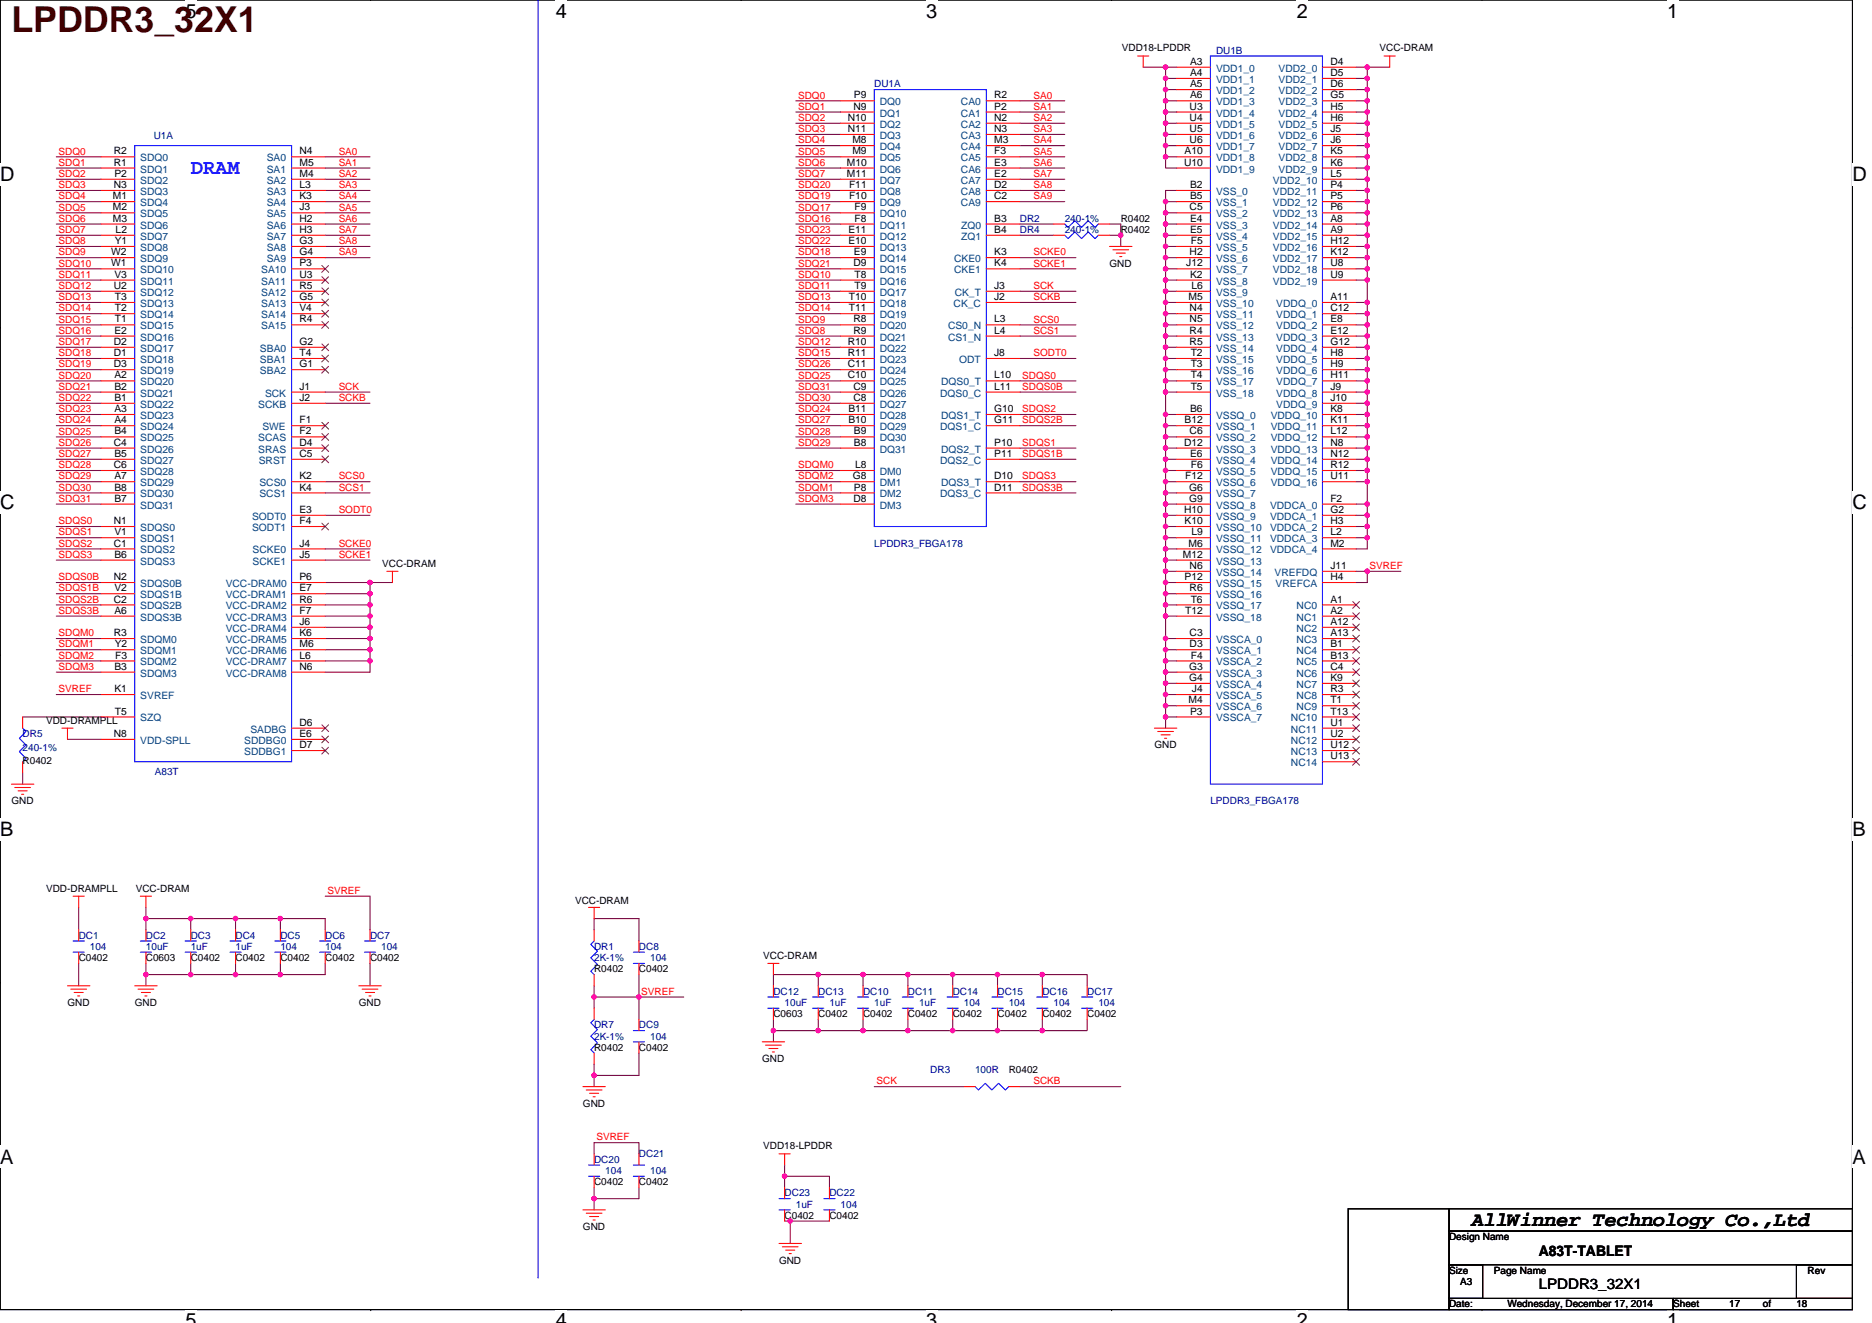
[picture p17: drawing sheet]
<svg xmlns="http://www.w3.org/2000/svg" width="297mm" height="210mm" viewBox="0 0 297 210" stroke-linecap="round" stroke-linejoin="round" font-family="sans-serif">
<defs><g id="words">
<text font-size="5.7" fill="#400000" x="1.8" y="5.1">LPDDR3_32X1</text>
<text font-size="3.4" fill="#00f" x="30.3" y="27.7">DRAM</text>
<g font-size="3.2">
<text x="29.4" y="2.8">5</text>
<text x="88.2" y="2.8">4</text>
<text x="147" y="2.8">3</text>
<text x="205.8" y="2.8">2</text>
<text x="264.5" y="2.8">1</text>
<text x="0" y="28.8">D</text>
<text x="293.9" y="28.8">D</text>
<text x="0" y="80.8">C</text>
<text x="293.9" y="80.8">C</text>
<text x="0" y="132.7">B</text>
<text x="293.9" y="132.7">B</text>
<text x="0" y="184.7">A</text>
<text x="293.9" y="184.7">A</text>
<text x="233.5" y="194.6">AllWinner Technology Co.,Ltd</text>
<text x="29.4" y="210.7">5</text>
<text x="88.2" y="210.7">4</text>
<text x="147" y="210.7">3</text>
<text x="205.8" y="210.7">2</text>
<text x="264.5" y="210.7">1</text>
</g>
<g font-size="2.3">
<text x="244.2" y="199.3">A83T-TABLET</text>
<text x="244.2" y="204.6">LPDDR3_32X1</text>
</g>
<g font-size="1.6">
<text x="178" y="8.2">VDD18-LPDDR</text>
<text x="188.8" y="10.3">A3</text>
<text x="211.1" y="10.3">D4</text>
<text x="218.9" y="8.2">VCC-DRAM</text>
<text x="135.4" y="17.4">N9</text>
<text x="135.5" y="15.6">P9</text>
<text x="157.8" y="15.6">R2</text>
<text x="157.8" y="17.4">P2</text>
<text x="188.8" y="17.4">U3</text>
<text x="188.8" y="12.1">A4</text>
<text x="188.8" y="13.8">A5</text>
<text x="188.8" y="15.6">A6</text>
<text x="211.1" y="12.1">D5</text>
<text x="211.1" y="13.8">D6</text>
<text x="211.1" y="15.6">G5</text>
<text x="211.1" y="17.4">H5</text>
<text x="134.5" y="19.2">N10</text>
<text x="134.5" y="21">N11</text>
<text x="135.3" y="22.7">M8</text>
<text x="157.8" y="19.2">N2</text>
<text x="157.8" y="21">N3</text>
<text x="157.8" y="22.7">M3</text>
<text x="188.8" y="19.2">U4</text>
<text x="188.8" y="21">U5</text>
<text x="188.8" y="22.7">U6</text>
<text x="211.1" y="19.2">H6</text>
<text x="211.1" y="21">J5</text>
<text x="211.1" y="22.7">J6</text>
<text x="18.1" y="24.5">R2</text>
<text x="18.1" y="26.3">R1</text>
<text x="18.1" y="29.8">N3</text>
<text x="18.2" y="28.1">P2</text>
<text x="47.5" y="24.5">N4</text>
<text x="47.5" y="26.3">M5</text>
<text x="47.5" y="28.1">M4</text>
<text x="47.5" y="29.8">L3</text>
<text x="134.4" y="26.3">M10</text>
<text x="134.4" y="28.1">M11</text>
<text x="134.7" y="29.8">F11</text>
<text x="135.3" y="24.5">M9</text>
<text x="157.8" y="24.5">F3</text>
<text x="157.8" y="26.3">E3</text>
<text x="157.8" y="28.1">E2</text>
<text x="157.8" y="29.8">D2</text>
<text x="187.9" y="26.3">U10</text>
<text x="188" y="24.5">A10</text>
<text x="188.8" y="29.8">B2</text>
<text x="211.1" y="28.1">L5</text>
<text x="211.1" y="29.8">P4</text>
<text x="211.1" y="24.5">K5</text>
<text x="211.1" y="26.3">K6</text>
<text x="17.9" y="31.6">M1</text>
<text x="17.9" y="33.4">M2</text>
<text x="17.9" y="35.2">M3</text>
<text x="47.5" y="31.6">K3</text>
<text x="47.5" y="33.4">J3</text>
<text x="47.5" y="35.2">H2</text>
<text x="134.7" y="31.6">F10</text>
<text x="135.6" y="33.4">F9</text>
<text x="135.6" y="35.2">F8</text>
<text x="157.8" y="35.2">B3</text>
<text x="157.8" y="31.6">C2</text>
<text x="177.8" y="35.2">R0402</text>
<text x="188.8" y="33.4">C5</text>
<text x="188.8" y="31.6">B5</text>
<text x="188.8" y="35.2">E4</text>
<text x="211.1" y="31.6">P5</text>
<text x="211.1" y="33.4">P6</text>
<text x="211.1" y="35.2">A8</text>
<text x="17.6" y="40.5">W2</text>
<text x="18.2" y="38.7">Y1</text>
<text x="18.3" y="37">L2</text>
<text x="47.5" y="37">H3</text>
<text x="47.5" y="38.7">G3</text>
<text x="47.5" y="40.5">G4</text>
<text x="134.6" y="37">E11</text>
<text x="134.6" y="38.7">E10</text>
<text x="135.5" y="40.5">E9</text>
<text x="157.8" y="40.5">K3</text>
<text x="157.8" y="37">B4</text>
<text x="177.8" y="37">R0402</text>
<text x="188.8" y="40.5">H2</text>
<text x="188.8" y="37">E5</text>
<text x="189" y="38.7">F5</text>
<text x="211.1" y="37">A9</text>
<text x="211.1" y="38.7">H12</text>
<text x="211.1" y="40.5">K12</text>
<text x="17.6" y="42.3">W1</text>
<text x="18.1" y="45.8">U2</text>
<text x="18.2" y="44.1">V3</text>
<text x="18.2" y="47.6">T3</text>
<text x="47.5" y="42.3">P3</text>
<text x="47.5" y="44.1">U3</text>
<text x="47.5" y="45.8">R5</text>
<text x="47.5" y="47.6">G5</text>
<text x="134.7" y="47.6">T10</text>
<text x="135.4" y="42.3">D9</text>
<text x="135.6" y="44.1">T8</text>
<text x="135.6" y="45.8">T9</text>
<text x="157.8" y="42.3">K4</text>
<text x="157.8" y="45.8">J3</text>
<text x="157.8" y="47.6">J2</text>
<text x="176.1" y="42.3">GND</text>
<text x="188.2" y="42.3">J12</text>
<text x="188.6" y="47.6">M5</text>
<text x="188.8" y="44.1">K2</text>
<text x="189" y="45.8">L6</text>
<text x="211.1" y="42.3">U8</text>
<text x="211.1" y="44.1">U9</text>
<text x="211.1" y="47.6">A11</text>
<text x="18.2" y="53">E2</text>
<text x="18.2" y="49.4">T2</text>
<text x="18.2" y="51.2">T1</text>
<text x="47.5" y="49.4">V4</text>
<text x="47.5" y="51.2">R4</text>
<text x="134.7" y="49.4">T11</text>
<text x="135.4" y="51.2">R8</text>
<text x="135.4" y="53">R9</text>
<text x="157.8" y="51.2">L3</text>
<text x="157.8" y="53">L4</text>
<text x="188.8" y="49.4">N4</text>
<text x="188.8" y="51.2">N5</text>
<text x="188.8" y="53">R4</text>
<text x="211.1" y="49.4">C12</text>
<text x="211.1" y="51.2">E8</text>
<text x="211.1" y="53">E12</text>
<text x="18.1" y="54.7">D2</text>
<text x="18.1" y="56.5">D1</text>
<text x="18.1" y="58.3">D3</text>
<text x="47.5" y="54.7">G2</text>
<text x="47.5" y="56.5">T4</text>
<text x="47.5" y="58.3">G1</text>
<text x="134.5" y="54.7">R10</text>
<text x="134.5" y="56.5">R11</text>
<text x="134.5" y="58.3">C11</text>
<text x="157.8" y="56.5">J8</text>
<text x="188.8" y="54.7">R5</text>
<text x="188.9" y="56.5">T2</text>
<text x="188.9" y="58.3">T3</text>
<text x="211.1" y="54.7">G12</text>
<text x="211.1" y="56.5">H8</text>
<text x="211.1" y="58.3">H9</text>
<text x="18.2" y="60.1">A2</text>
<text x="18.2" y="61.8">B2</text>
<text x="18.2" y="63.6">B1</text>
<text x="18.2" y="65.4">A3</text>
<text x="47.5" y="61.8">J1</text>
<text x="47.5" y="63.6">J2</text>
<text x="134.5" y="60.1">C10</text>
<text x="134.6" y="65.4">B11</text>
<text x="135.4" y="61.8">C9</text>
<text x="135.4" y="63.6">C8</text>
<text x="157.8" y="60.1">L10</text>
<text x="157.8" y="65.4">G10</text>
<text x="157.8" y="61.8">L11</text>
<text x="188.8" y="65.4">B6</text>
<text x="188.9" y="60.1">T4</text>
<text x="188.9" y="61.8">T5</text>
<text x="211.1" y="60.1">H11</text>
<text x="211.1" y="61.8">J9</text>
<text x="211.1" y="63.6">J10</text>
<text x="211.1" y="65.4">K8</text>
<text x="18.1" y="70.7">C4</text>
<text x="18.2" y="67.2">A4</text>
<text x="18.2" y="69">B4</text>
<text x="47.5" y="67.2">F1</text>
<text x="47.5" y="69">F2</text>
<text x="47.5" y="70.7">D4</text>
<text x="134.6" y="67.2">B10</text>
<text x="135.5" y="69">B9</text>
<text x="135.5" y="70.7">B8</text>
<text x="157.8" y="70.7">P10</text>
<text x="157.8" y="67.2">G11</text>
<text x="187.9" y="70.7">D12</text>
<text x="188" y="67.2">B12</text>
<text x="188.8" y="69">C6</text>
<text x="211.1" y="67.2">K11</text>
<text x="211.1" y="69">L12</text>
<text x="211.1" y="70.7">N8</text>
<text x="18.1" y="74.3">C6</text>
<text x="18.2" y="72.5">B5</text>
<text x="18.2" y="76.1">A7</text>
<text x="18.2" y="77.9">B8</text>
<text x="47.5" y="76.1">K2</text>
<text x="47.5" y="77.9">K4</text>
<text x="47.5" y="72.5">C5</text>
<text x="135.3" y="76.1">G8</text>
<text x="135.5" y="77.9">P8</text>
<text x="135.7" y="74.3">L8</text>
<text x="157.8" y="76.1">D10</text>
<text x="157.8" y="72.5">P11</text>
<text x="157.8" y="77.9">D11</text>
<text x="188.1" y="76.1">F12</text>
<text x="188.7" y="77.9">G6</text>
<text x="188.8" y="72.5">E6</text>
<text x="189" y="74.3">F6</text>
<text x="211.1" y="72.5">N12</text>
<text x="211.1" y="74.3">R12</text>
<text x="211.1" y="76.1">U11</text>
<text x="18.1" y="83.2">N1</text>
<text x="18.2" y="79.6">B7</text>
<text x="47.5" y="81.4">E3</text>
<text x="47.5" y="83.2">F4</text>
<text x="135.4" y="79.6">D8</text>
<text x="187.9" y="81.4">H10</text>
<text x="188" y="83.2">K10</text>
<text x="188.7" y="79.6">G9</text>
<text x="211.1" y="79.6">F2</text>
<text x="211.1" y="81.4">G2</text>
<text x="211.1" y="83.2">H3</text>
<text x="18.1" y="86.7">C1</text>
<text x="18.2" y="85">V1</text>
<text x="18.2" y="88.5">B6</text>
<text x="47.5" y="86.7">J4</text>
<text x="47.5" y="88.5">J5</text>
<text x="60.7" y="90">VCC-DRAM</text>
<text x="187.7" y="88.5">M12</text>
<text x="188.6" y="86.7">M6</text>
<text x="189" y="85">L9</text>
<text x="211.1" y="85">L2</text>
<text x="211.1" y="86.7">M2</text>
<text x="18.1" y="92.1">N2</text>
<text x="18.1" y="95.6">C2</text>
<text x="18.2" y="93.9">V2</text>
<text x="47.5" y="92.1">P6</text>
<text x="47.5" y="93.9">E7</text>
<text x="47.5" y="95.6">R6</text>
<text x="188" y="92.1">P12</text>
<text x="188.8" y="90.3">N6</text>
<text x="188.8" y="93.9">R6</text>
<text x="188.9" y="95.6">T6</text>
<text x="211.1" y="95.6">A1</text>
<text x="211.1" y="90.3">J11</text>
<text x="211.1" y="92.1">H4</text>
<text x="18.1" y="101">R3</text>
<text x="18.2" y="97.4">A6</text>
<text x="47.5" y="97.4">F7</text>
<text x="47.5" y="99.2">J6</text>
<text x="47.5" y="101">K6</text>
<text x="188" y="97.4">T12</text>
<text x="188.8" y="101">C3</text>
<text x="211.1" y="97.4">A2</text>
<text x="211.1" y="99.2">A12</text>
<text x="211.1" y="101">A13</text>
<text x="18.2" y="106.3">B3</text>
<text x="18.2" y="102.7">Y2</text>
<text x="18.3" y="104.5">F3</text>
<text x="47.5" y="102.7">M6</text>
<text x="47.5" y="104.5">L6</text>
<text x="47.5" y="106.3">N6</text>
<text x="188.7" y="106.3">G3</text>
<text x="188.8" y="102.7">D3</text>
<text x="189" y="104.5">F4</text>
<text x="211.1" y="102.7">B1</text>
<text x="211.1" y="104.5">B13</text>
<text x="211.1" y="106.3">C4</text>
<text x="18.2" y="109.9">K1</text>
<text x="18.2" y="113.4">T5</text>
<text x="188.6" y="111.6">M4</text>
<text x="188.7" y="108.1">G4</text>
<text x="188.8" y="113.4">P3</text>
<text x="189.1" y="109.9">J4</text>
<text x="211.1" y="108.1">K9</text>
<text x="211.1" y="109.9">R3</text>
<text x="211.1" y="111.6">T1</text>
<text x="211.1" y="113.4">T13</text>
<text x="7.3" y="114.9">VDD-DRAMPLL</text>
<text x="18.1" y="117">N8</text>
<text x="47.5" y="115.2">D6</text>
<text x="47.5" y="117">E6</text>
<text x="47.5" y="118.7">D7</text>
<text x="183.2" y="118.8">GND</text>
<text x="211.1" y="115.2">U1</text>
<text x="211.1" y="117">U2</text>
<text x="211.1" y="118.7">U12</text>
<text x="3.6" y="121.3">R0402</text>
<text x="211.1" y="120.5">U13</text>
<text x="1.8" y="127.7">GND</text>
<text x="7.3" y="141.5">VDD-DRAMPLL</text>
<text x="21.5" y="141.5">VCC-DRAM</text>
<text x="91.2" y="143.5">VCC-DRAM</text>
<text x="12.5" y="152.5">C0402</text>
<text x="23.2" y="152.5">C0603</text>
<text x="30.3" y="152.5">C0402</text>
<text x="37.4" y="152.5">C0402</text>
<text x="44.5" y="152.5">C0402</text>
<text x="51.6" y="152.5">C0402</text>
<text x="58.7" y="152.5">C0402</text>
<text x="94.3" y="154.3">R0402</text>
<text x="101.4" y="154.3">C0402</text>
<text x="121.1" y="152.2">VCC-DRAM</text>
<text x="10.7" y="159.7">GND</text>
<text x="21.4" y="159.7">GND</text>
<text x="56.9" y="159.7">GND</text>
<text x="122.7" y="161.4">C0603</text>
<text x="129.8" y="161.4">C0402</text>
<text x="136.9" y="161.4">C0402</text>
<text x="144.1" y="161.4">C0402</text>
<text x="151.2" y="161.4">C0402</text>
<text x="158.3" y="161.4">C0402</text>
<text x="165.4" y="161.4">C0402</text>
<text x="172.5" y="161.4">C0402</text>
<text x="94.3" y="166.8">R0402</text>
<text x="101.4" y="166.8">C0402</text>
<text x="120.9" y="168.6">GND</text>
<text x="160.1" y="170.3">R0402</text>
<text x="92.5" y="175.7">GND</text>
<text x="121.1" y="182.4">VDD18-LPDDR</text>
<text x="94.3" y="188.1">C0402</text>
<text x="101.4" y="188.1">C0402</text>
<text x="92.5" y="195.2">GND</text>
<text x="124.5" y="193.4">C0402</text>
<text x="131.6" y="193.4">C0402</text>
<text x="229.9" y="196.8">Design Name</text>
<text x="123.6" y="200.6">GND</text>
<text x="229.9" y="202.2">Size</text>
<text x="231.7" y="203.9">A3</text>
<text x="237" y="202.2">Page Name</text>
<text x="286.8" y="202.2">Rev</text>
<text x="229.9" y="207.5">Date:</text>
<text x="239.2" y="207.5">Wednesday, December 17, 2014</text>
<text x="265.5" y="207.5">Sheet</text>
<text x="274.4" y="207.5">17</text>
<text x="279.7" y="207.5">of</text>
<text x="285" y="207.5">18</text>
</g>
<g font-size="1.6" fill="#000080">
<text x="193" y="8.5">DU1B</text>
<text x="138.7" y="13.9">DU1A</text>
<text x="24.4" y="22">U1A</text>
<text x="161.8" y="35.2">DR2</text>
<text x="168.9" y="35.2">240-1%</text>
<text x="161.8" y="37">DR4</text>
<text x="168.9" y="37">240-1%</text>
<text x="138.7" y="86.8">LPDDR3_FBGA178</text>
<text x="3.6" y="117">DR5</text>
<text x="3.6" y="119.1">240-1%</text>
<text x="24.6" y="123">A83T</text>
<text x="192.1" y="127.7">LPDDR3_FBGA178</text>
<text x="12.5" y="149">DC1</text>
<text x="23.2" y="149">DC2</text>
<text x="30.3" y="149">DC3</text>
<text x="37.4" y="149">DC4</text>
<text x="44.5" y="149">DC5</text>
<text x="51.6" y="149">DC6</text>
<text x="58.7" y="149">DC7</text>
<text x="14.3" y="150.8">104</text>
<text x="23.2" y="150.8">10uF</text>
<text x="30.3" y="150.8">1uF</text>
<text x="37.4" y="150.8">1uF</text>
<text x="44.5" y="150.8">104</text>
<text x="51.6" y="150.8">104</text>
<text x="60.5" y="150.8">104</text>
<text x="94.3" y="150.8">DR1</text>
<text x="94.3" y="152.5">2K-1%</text>
<text x="101.4" y="150.8">DC8</text>
<text x="103.2" y="152.5">104</text>
<text x="122.7" y="157.9">DC12</text>
<text x="124.5" y="159.7">10uF</text>
<text x="129.8" y="157.9">DC13</text>
<text x="131.6" y="159.7">1uF</text>
<text x="136.9" y="157.9">DC10</text>
<text x="138.7" y="159.7">1uF</text>
<text x="144.1" y="157.9">DC11</text>
<text x="145.8" y="159.7">1uF</text>
<text x="151.2" y="157.9">DC14</text>
<text x="152.9" y="159.7">104</text>
<text x="158.3" y="157.9">DC15</text>
<text x="160.1" y="159.7">104</text>
<text x="165.4" y="157.9">DC16</text>
<text x="167.2" y="159.7">104</text>
<text x="172.5" y="157.9">DC17</text>
<text x="174.3" y="159.7">104</text>
<text x="94.3" y="163.2">DR7</text>
<text x="94.3" y="165">2K-1%</text>
<text x="101.4" y="163.2">DC9</text>
<text x="103.2" y="165">104</text>
<text x="147.6" y="170.3">DR3</text>
<text x="154.7" y="170.3">100R</text>
<text x="94.3" y="184.6">DC20</text>
<text x="101.4" y="183.7">DC21</text>
<text x="96.1" y="186.3">104</text>
<text x="103.2" y="186.3">104</text>
<text x="124.5" y="189.9">DC23</text>
<text x="126.3" y="191.7">1uF</text>
<text x="131.6" y="189.9">DC22</text>
<text x="133.4" y="191.7">104</text>
</g>
<g font-size="1.6" fill="#004080">
<text x="193" y="11.4">VDD1_0</text>
<text x="202.9" y="11.4">VDD2_0</text>
<text x="139.6" y="16.7">DQ0</text>
<text x="152.5" y="16.7">CA0</text>
<text x="193" y="13.2">VDD1_1</text>
<text x="193" y="14.9">VDD1_2</text>
<text x="193" y="16.7">VDD1_3</text>
<text x="202.9" y="13.2">VDD2_1</text>
<text x="202.9" y="14.9">VDD2_2</text>
<text x="202.9" y="16.7">VDD2_3</text>
<text x="139.6" y="18.5">DQ1</text>
<text x="139.6" y="20.3">DQ2</text>
<text x="139.6" y="22.1">DQ3</text>
<text x="139.6" y="23.8">DQ4</text>
<text x="152.5" y="18.5">CA1</text>
<text x="152.5" y="20.3">CA2</text>
<text x="152.5" y="22.1">CA3</text>
<text x="152.5" y="23.8">CA4</text>
<text x="193" y="18.5">VDD1_4</text>
<text x="193" y="20.3">VDD1_5</text>
<text x="193" y="22.1">VDD1_6</text>
<text x="193" y="23.8">VDD1_7</text>
<text x="202.9" y="18.5">VDD2_4</text>
<text x="202.9" y="20.3">VDD2_5</text>
<text x="202.9" y="22.1">VDD2_6</text>
<text x="202.9" y="23.8">VDD2_7</text>
<text x="22.3" y="25.6">SDQ0</text>
<text x="22.3" y="27.4">SDQ1</text>
<text x="22.3" y="29.2">SDQ2</text>
<text x="42.3" y="25.6">SA0</text>
<text x="42.3" y="27.4">SA1</text>
<text x="42.3" y="29.2">SA2</text>
<text x="139.6" y="25.6">DQ5</text>
<text x="139.6" y="27.4">DQ6</text>
<text x="139.6" y="29.2">DQ7</text>
<text x="152.5" y="25.6">CA5</text>
<text x="152.5" y="27.4">CA6</text>
<text x="152.5" y="29.2">CA7</text>
<text x="193" y="25.6">VDD1_8</text>
<text x="193" y="27.4">VDD1_9</text>
<text x="202" y="29.2">VDD2_10</text>
<text x="202.9" y="25.6">VDD2_8</text>
<text x="202.9" y="27.4">VDD2_9</text>
<text x="22.3" y="30.9">SDQ3</text>
<text x="22.3" y="32.7">SDQ4</text>
<text x="22.3" y="34.5">SDQ5</text>
<text x="42.3" y="30.9">SA3</text>
<text x="42.3" y="32.7">SA4</text>
<text x="42.3" y="34.5">SA5</text>
<text x="139.6" y="30.9">DQ8</text>
<text x="139.6" y="32.7">DQ9</text>
<text x="139.6" y="34.5">DQ10</text>
<text x="152.5" y="30.9">CA8</text>
<text x="152.5" y="32.7">CA9</text>
<text x="193" y="30.9">VSS_0</text>
<text x="193" y="32.7">VSS_1</text>
<text x="193" y="34.5">VSS_2</text>
<text x="202" y="30.9">VDD2_11</text>
<text x="202" y="32.7">VDD2_12</text>
<text x="202" y="34.5">VDD2_13</text>
<text x="22.3" y="36.3">SDQ6</text>
<text x="22.3" y="38.1">SDQ7</text>
<text x="22.3" y="39.8">SDQ8</text>
<text x="22.3" y="41.6">SDQ9</text>
<text x="42.3" y="36.3">SA6</text>
<text x="42.3" y="38.1">SA7</text>
<text x="42.3" y="39.8">SA8</text>
<text x="42.3" y="41.6">SA9</text>
<text x="139.6" y="36.3">DQ11</text>
<text x="139.6" y="38.1">DQ12</text>
<text x="139.6" y="39.8">DQ13</text>
<text x="139.6" y="41.6">DQ14</text>
<text x="151.4" y="41.6">CKE0</text>
<text x="152.5" y="36.3">ZQ0</text>
<text x="152.5" y="38.1">ZQ1</text>
<text x="193" y="36.3">VSS_3</text>
<text x="193" y="38.1">VSS_4</text>
<text x="193" y="39.8">VSS_5</text>
<text x="193" y="41.6">VSS_6</text>
<text x="202" y="36.3">VDD2_14</text>
<text x="202" y="38.1">VDD2_15</text>
<text x="202" y="39.8">VDD2_16</text>
<text x="202" y="41.6">VDD2_17</text>
<text x="22.3" y="43.4">SDQ10</text>
<text x="22.3" y="45.2">SDQ11</text>
<text x="22.3" y="46.9">SDQ12</text>
<text x="41.4" y="43.4">SA10</text>
<text x="41.4" y="45.2">SA11</text>
<text x="41.4" y="46.9">SA12</text>
<text x="139.6" y="43.4">DQ15</text>
<text x="139.6" y="45.2">DQ16</text>
<text x="139.6" y="46.9">DQ17</text>
<text x="151.4" y="43.4">CKE1</text>
<text x="151.5" y="46.9">CK_T</text>
<text x="193" y="43.4">VSS_7</text>
<text x="193" y="45.2">VSS_8</text>
<text x="193" y="46.9">VSS_9</text>
<text x="202" y="43.4">VDD2_18</text>
<text x="202" y="45.2">VDD2_19</text>
<text x="22.3" y="48.7">SDQ13</text>
<text x="22.3" y="50.5">SDQ14</text>
<text x="22.3" y="52.3">SDQ15</text>
<text x="41.4" y="48.7">SA13</text>
<text x="41.4" y="50.5">SA14</text>
<text x="41.4" y="52.3">SA15</text>
<text x="139.6" y="48.7">DQ18</text>
<text x="139.6" y="50.5">DQ19</text>
<text x="139.6" y="52.3">DQ20</text>
<text x="150.4" y="52.3">CS0_N</text>
<text x="151.3" y="48.7">CK_C</text>
<text x="193" y="48.7">VSS_10</text>
<text x="193" y="50.5">VSS_11</text>
<text x="193" y="52.3">VSS_12</text>
<text x="202.5" y="48.7">VDDQ_0</text>
<text x="202.5" y="50.5">VDDQ_1</text>
<text x="202.5" y="52.3">VDDQ_2</text>
<text x="22.3" y="54.1">SDQ16</text>
<text x="22.3" y="55.8">SDQ17</text>
<text x="22.3" y="57.6">SDQ18</text>
<text x="22.3" y="59.4">SDQ19</text>
<text x="41.3" y="55.8">SBA0</text>
<text x="41.3" y="57.6">SBA1</text>
<text x="41.3" y="59.4">SBA2</text>
<text x="139.6" y="54.1">DQ21</text>
<text x="139.6" y="55.8">DQ22</text>
<text x="139.6" y="57.6">DQ23</text>
<text x="139.6" y="59.4">DQ24</text>
<text x="150.4" y="54.1">CS1_N</text>
<text x="152.2" y="57.6">ODT</text>
<text x="193" y="54.1">VSS_13</text>
<text x="193" y="55.8">VSS_14</text>
<text x="193" y="57.6">VSS_15</text>
<text x="193" y="59.4">VSS_16</text>
<text x="202.5" y="54.1">VDDQ_3</text>
<text x="202.5" y="55.8">VDDQ_4</text>
<text x="202.5" y="57.6">VDDQ_5</text>
<text x="202.5" y="59.4">VDDQ_6</text>
<text x="22.3" y="61.2">SDQ20</text>
<text x="22.3" y="62.9">SDQ21</text>
<text x="22.3" y="64.7">SDQ22</text>
<text x="41" y="64.7">SCKB</text>
<text x="42.1" y="62.9">SCK</text>
<text x="139.6" y="61.2">DQ25</text>
<text x="139.6" y="62.9">DQ26</text>
<text x="139.6" y="64.7">DQ27</text>
<text x="149.2" y="62.9">DQS0_C</text>
<text x="149.3" y="61.2">DQS0_T</text>
<text x="193" y="61.2">VSS_17</text>
<text x="193" y="62.9">VSS_18</text>
<text x="202.5" y="61.2">VDDQ_7</text>
<text x="202.5" y="62.9">VDDQ_8</text>
<text x="202.5" y="64.7">VDDQ_9</text>
<text x="22.3" y="66.5">SDQ23</text>
<text x="22.3" y="68.3">SDQ24</text>
<text x="22.3" y="70.1">SDQ25</text>
<text x="22.3" y="71.8">SDQ26</text>
<text x="41" y="70.1">SCAS</text>
<text x="41" y="71.8">SRAS</text>
<text x="41.6" y="68.3">SWE</text>
<text x="139.6" y="66.5">DQ28</text>
<text x="139.6" y="68.3">DQ29</text>
<text x="139.6" y="70.1">DQ30</text>
<text x="139.6" y="71.8">DQ31</text>
<text x="149.2" y="68.3">DQS1_C</text>
<text x="149.3" y="66.5">DQS1_T</text>
<text x="149.3" y="71.8">DQS2_T</text>
<text x="193" y="66.5">VSSQ_0</text>
<text x="193" y="68.3">VSSQ_1</text>
<text x="193" y="70.1">VSSQ_2</text>
<text x="193" y="71.8">VSSQ_3</text>
<text x="201.6" y="66.5">VDDQ_10</text>
<text x="201.6" y="68.3">VDDQ_11</text>
<text x="201.6" y="70.1">VDDQ_12</text>
<text x="201.6" y="71.8">VDDQ_13</text>
<text x="22.3" y="73.6">SDQ27</text>
<text x="22.3" y="75.4">SDQ28</text>
<text x="22.3" y="77.2">SDQ29</text>
<text x="41.1" y="73.6">SRST</text>
<text x="41.2" y="77.2">SCS0</text>
<text x="139.6" y="75.4">DM0</text>
<text x="139.6" y="77.2">DM1</text>
<text x="149.2" y="73.6">DQS2_C</text>
<text x="149.3" y="77.2">DQS3_T</text>
<text x="193" y="73.6">VSSQ_4</text>
<text x="193" y="75.4">VSSQ_5</text>
<text x="193" y="77.2">VSSQ_6</text>
<text x="201.6" y="73.6">VDDQ_14</text>
<text x="201.6" y="75.4">VDDQ_15</text>
<text x="201.6" y="77.2">VDDQ_16</text>
<text x="22.3" y="79">SDQ30</text>
<text x="22.3" y="80.7">SDQ31</text>
<text x="40" y="82.5">SODT0</text>
<text x="41.2" y="79">SCS1</text>
<text x="139.6" y="79">DM2</text>
<text x="139.6" y="80.7">DM3</text>
<text x="149.2" y="79">DQS3_C</text>
<text x="193" y="79">VSSQ_7</text>
<text x="193" y="80.7">VSSQ_8</text>
<text x="193" y="82.5">VSSQ_9</text>
<text x="201.5" y="80.7">VDDCA_0</text>
<text x="201.5" y="82.5">VDDCA_1</text>
<text x="22.3" y="84.3">SDQS0</text>
<text x="22.3" y="86.1">SDQS1</text>
<text x="22.3" y="87.8">SDQS2</text>
<text x="22.3" y="89.6">SDQS3</text>
<text x="40" y="84.3">SODT1</text>
<text x="40.1" y="87.8">SCKE0</text>
<text x="40.1" y="89.6">SCKE1</text>
<text x="193" y="84.3">VSSQ_10</text>
<text x="193" y="86.1">VSSQ_11</text>
<text x="193" y="87.8">VSSQ_12</text>
<text x="193" y="89.6">VSSQ_13</text>
<text x="201.5" y="84.3">VDDCA_2</text>
<text x="201.5" y="86.1">VDDCA_3</text>
<text x="201.5" y="87.8">VDDCA_4</text>
<text x="22.3" y="93.2">SDQS0B</text>
<text x="22.3" y="95">SDQS1B</text>
<text x="35.8" y="93.2">VCC-DRAM0</text>
<text x="35.8" y="95">VCC-DRAM1</text>
<text x="193" y="91.4">VSSQ_14</text>
<text x="193" y="93.2">VSSQ_15</text>
<text x="193" y="95">VSSQ_16</text>
<text x="202.2" y="91.4">VREFDQ</text>
<text x="202.4" y="93.2">VREFCA</text>
<text x="22.3" y="96.7">SDQS2B</text>
<text x="22.3" y="98.5">SDQS3B</text>
<text x="35.8" y="96.7">VCC-DRAM2</text>
<text x="35.8" y="98.5">VCC-DRAM3</text>
<text x="35.8" y="100.3">VCC-DRAM4</text>
<text x="193" y="96.7">VSSQ_17</text>
<text x="193" y="98.5">VSSQ_18</text>
<text x="205.7" y="96.7">NC0</text>
<text x="205.7" y="98.5">NC1</text>
<text x="205.7" y="100.3">NC2</text>
<text x="22.3" y="102.1">SDQM0</text>
<text x="22.3" y="103.8">SDQM1</text>
<text x="22.3" y="105.6">SDQM2</text>
<text x="22.3" y="107.4">SDQM3</text>
<text x="35.8" y="102.1">VCC-DRAM5</text>
<text x="35.8" y="103.8">VCC-DRAM6</text>
<text x="35.8" y="105.6">VCC-DRAM7</text>
<text x="35.8" y="107.4">VCC-DRAM8</text>
<text x="193" y="102.1">VSSCA_0</text>
<text x="193" y="103.8">VSSCA_1</text>
<text x="193" y="105.6">VSSCA_2</text>
<text x="193" y="107.4">VSSCA_3</text>
<text x="205.7" y="102.1">NC3</text>
<text x="205.7" y="103.8">NC4</text>
<text x="205.7" y="105.6">NC5</text>
<text x="205.7" y="107.4">NC6</text>
<text x="22.3" y="111">SVREF</text>
<text x="193" y="109.2">VSSCA_4</text>
<text x="193" y="111">VSSCA_5</text>
<text x="193" y="112.7">VSSCA_6</text>
<text x="205.7" y="109.2">NC7</text>
<text x="205.7" y="111">NC8</text>
<text x="205.7" y="112.7">NC9</text>
<text x="22.3" y="114.5">SZQ</text>
<text x="22.3" y="118.1">VDD-SPLL</text>
<text x="38.8" y="118.1">SDDBG0</text>
<text x="38.8" y="119.8">SDDBG1</text>
<text x="39.7" y="116.3">SADBG</text>
<text x="193" y="114.5">VSSCA_7</text>
<text x="204.8" y="114.5">NC10</text>
<text x="204.8" y="116.3">NC11</text>
<text x="204.8" y="118.1">NC12</text>
<text x="204.8" y="119.8">NC13</text>
<text x="204.8" y="121.6">NC14</text>
</g>
<g font-size="1.6" fill="#f00">
<text x="126.6" y="17.4">SDQ1</text>
<text x="126.6" y="15.6">SDQ0</text>
<text x="164" y="15.6">SA0</text>
<text x="164" y="17.4">SA1</text>
<text x="126.6" y="22.8">SDQ4</text>
<text x="126.6" y="21">SDQ3</text>
<text x="126.6" y="19.2">SDQ2</text>
<text x="164" y="22.8">SA4</text>
<text x="164" y="21">SA3</text>
<text x="164" y="19.2">SA2</text>
<text x="9.3" y="26.3">SDQ1</text>
<text x="9.3" y="24.5">SDQ0</text>
<text x="9.3" y="29.9">SDQ3</text>
<text x="9.3" y="28.1">SDQ2</text>
<text x="53.7" y="24.5">SA0</text>
<text x="53.7" y="29.9">SA3</text>
<text x="53.7" y="28.1">SA2</text>
<text x="53.7" y="26.3">SA1</text>
<text x="126.6" y="28.1">SDQ7</text>
<text x="126.6" y="26.3">SDQ6</text>
<text x="126.6" y="24.5">SDQ5</text>
<text x="126.6" y="29.9">SDQ20</text>
<text x="164" y="28.1">SA7</text>
<text x="164" y="26.3">SA6</text>
<text x="164" y="24.5">SA5</text>
<text x="164" y="29.9">SA8</text>
<text x="9.3" y="31.6">SDQ4</text>
<text x="9.3" y="35.2">SDQ6</text>
<text x="9.3" y="33.4">SDQ5</text>
<text x="53.7" y="31.6">SA4</text>
<text x="53.7" y="35.2">SA6</text>
<text x="53.7" y="33.4">SA5</text>
<text x="126.6" y="33.4">SDQ17</text>
<text x="126.6" y="35.2">SDQ16</text>
<text x="126.6" y="31.6">SDQ19</text>
<text x="164" y="31.6">SA9</text>
<text x="9.3" y="37">SDQ7</text>
<text x="9.3" y="40.5">SDQ9</text>
<text x="9.3" y="38.8">SDQ8</text>
<text x="53.7" y="37">SA7</text>
<text x="53.7" y="40.5">SA9</text>
<text x="53.7" y="38.8">SA8</text>
<text x="126.6" y="37">SDQ23</text>
<text x="126.6" y="38.8">SDQ22</text>
<text x="126.6" y="40.5">SDQ18</text>
<text x="164" y="40.5">SCKE0</text>
<text x="9.3" y="42.3">SDQ10</text>
<text x="9.3" y="47.6">SDQ13</text>
<text x="9.3" y="45.9">SDQ12</text>
<text x="9.3" y="44.1">SDQ11</text>
<text x="126.6" y="42.3">SDQ21</text>
<text x="126.6" y="44.1">SDQ10</text>
<text x="126.6" y="45.9">SDQ11</text>
<text x="126.6" y="47.6">SDQ13</text>
<text x="164" y="42.3">SCKE1</text>
<text x="164" y="45.9">SCK</text>
<text x="164" y="47.6">SCKB</text>
<text x="9.3" y="49.4">SDQ14</text>
<text x="9.3" y="53">SDQ16</text>
<text x="9.3" y="51.2">SDQ15</text>
<text x="126.6" y="49.4">SDQ14</text>
<text x="126.6" y="51.2">SDQ9</text>
<text x="126.6" y="53">SDQ8</text>
<text x="164" y="53">SCS1</text>
<text x="164" y="51.2">SCS0</text>
<text x="9.3" y="54.8">SDQ17</text>
<text x="9.3" y="58.3">SDQ19</text>
<text x="9.3" y="56.5">SDQ18</text>
<text x="126.6" y="58.3">SDQ26</text>
<text x="126.6" y="54.8">SDQ12</text>
<text x="126.6" y="56.5">SDQ15</text>
<text x="164" y="56.5">SODT0</text>
<text x="9.3" y="60.1">SDQ20</text>
<text x="9.3" y="65.4">SDQ23</text>
<text x="9.3" y="63.6">SDQ22</text>
<text x="9.3" y="61.9">SDQ21</text>
<text x="53.7" y="63.6">SCKB</text>
<text x="53.7" y="61.9">SCK</text>
<text x="126.6" y="60.1">SDQ25</text>
<text x="126.6" y="65.4">SDQ24</text>
<text x="126.6" y="63.6">SDQ30</text>
<text x="126.6" y="61.9">SDQ31</text>
<text x="162.2" y="61.9">SDQS0B</text>
<text x="162.2" y="60.1">SDQS0</text>
<text x="162.2" y="65.4">SDQS2</text>
<text x="9.3" y="70.8">SDQ26</text>
<text x="9.3" y="69">SDQ25</text>
<text x="9.3" y="67.2">SDQ24</text>
<text x="126.6" y="70.8">SDQ29</text>
<text x="126.6" y="69">SDQ28</text>
<text x="126.6" y="67.2">SDQ27</text>
<text x="162.2" y="70.8">SDQS1</text>
<text x="162.2" y="67.2">SDQS2B</text>
<text x="9.3" y="77.9">SDQ30</text>
<text x="9.3" y="76.1">SDQ29</text>
<text x="9.3" y="74.3">SDQ28</text>
<text x="9.3" y="72.5">SDQ27</text>
<text x="53.7" y="77.9">SCS1</text>
<text x="53.7" y="76.1">SCS0</text>
<text x="126.6" y="74.3">SDQM0</text>
<text x="126.6" y="76.1">SDQM2</text>
<text x="126.6" y="77.9">SDQM1</text>
<text x="162.2" y="76.1">SDQS3</text>
<text x="162.2" y="77.9">SDQS3B</text>
<text x="162.2" y="72.5">SDQS1B</text>
<text x="9.3" y="79.7">SDQ31</text>
<text x="9.3" y="83.2">SDQS0</text>
<text x="53.7" y="81.4">SODT0</text>
<text x="126.6" y="79.7">SDQM3</text>
<text x="9.3" y="88.5">SDQS3</text>
<text x="9.3" y="86.8">SDQS2</text>
<text x="9.3" y="85">SDQS1</text>
<text x="53.7" y="86.8">SCKE0</text>
<text x="53.7" y="88.5">SCKE1</text>
<text x="9.3" y="95.7">SDQS2B</text>
<text x="9.3" y="93.9">SDQS1B</text>
<text x="9.3" y="92.1">SDQS0B</text>
<text x="217.3" y="90.3">SVREF</text>
<text x="9.3" y="97.4">SDQS3B</text>
<text x="9.3" y="101">SDQM0</text>
<text x="9.3" y="106.3">SDQM3</text>
<text x="9.3" y="104.5">SDQM2</text>
<text x="9.3" y="102.8">SDQM1</text>
<text x="9.3" y="109.9">SVREF</text>
<text x="52" y="141.9">SVREF</text>
<text x="101.7" y="157.9">SVREF</text>
<text x="139.1" y="172.1">SCK</text>
<text x="164" y="172.1">SCKB</text>
<text x="94.6" y="181">SVREF</text>
</g>
</g></defs>
<path d="M0 0h293.9v207.9h-293.9z" fill="none" stroke="#000" stroke-width=".17"/>
<g fill="#fff">
<path d="M29.4 0h1.8v3.5h-1.8z"/>
<path d="M29.4 207.9h1.8v2h-1.8z"/>
</g>
<path d="M58.8 0h.1M58.8 207.9h.1" fill="none" stroke="#000" stroke-width=".17"/>
<g fill="#fff">
<path d="M88.2 0h1.8v3.5h-1.8z"/>
<path d="M88.2 207.9h1.8v2h-1.8z"/>
</g>
<path d="M117.6 0h.1M117.6 207.9h.1" fill="none" stroke="#000" stroke-width=".17"/>
<g fill="#fff">
<path d="M147 0h1.7v3.5h-1.7z"/>
<path d="M147 207.9h1.7v2h-1.7z"/>
</g>
<path d="M176.4 0h.1M176.4 207.9h.1" fill="none" stroke="#000" stroke-width=".17"/>
<g fill="#fff">
<path d="M205.8 0h1.7v3.5h-1.7z"/>
<path d="M205.8 207.9h1.7v2h-1.7z"/>
</g>
<path d="M235.2 0h.1M235.2 207.9h.1" fill="none" stroke="#000" stroke-width=".17"/>
<g fill="#fff">
<path d="M264.5 0h1.8v3.5h-1.8z"/>
<path d="M264.5 207.9h1.8v2h-1.8z"/>
<path d="M0 26h2.3v3.5h-2.3z"/>
<path d="M293.9 26h2.3v3.5h-2.3z"/>
<path d="M0 77.9h2.3v3.5h-2.3z"/>
<path d="M293.9 77.9h2.3v3.5h-2.3z"/>
</g>
<path d="M0 52h.1M293.9 52h.1" fill="none" stroke="#000" stroke-width=".17"/>
<g fill="#fff">
<path d="M0 129.9h2.1v3.5h-2.1z"/>
<path d="M293.9 129.9h2.1v3.5h-2.1z"/>
</g>
<path d="M0 103.9h.1M293.9 103.9h.1" fill="none" stroke="#000" stroke-width=".17"/>
<g fill="#fff">
<path d="M0 181.9h2.2v3.5h-2.2z"/>
<path d="M293.9 181.9h2.2v3.5h-2.2z"/>
</g>
<path d="M0 155.9h.1M293.9 155.9h.1M213.9 191.9h16v16h-16zM229.9 191.9h64v3.5h-64zM229.9 195.4h64v5.3h-64zM229.9 200.7h5.4v5.4h-5.4zM229.9 206.1h35.6v1.8h-35.6zM265.5 206.1h28.4v1.8h-28.4zM285 200.7h8.9v5.4h-8.9z" fill="none" stroke="#000" stroke-width=".17"/>
<g fill="none" stroke="#00f" stroke-width=".17">
<path d="M85.4 0v202.7M138.7 14.2h17.8v69.4h-17.8zM192.1 8.9h17.7v115.6h-17.7zM21.4 23.1h24.9v97.8h-24.9zM168.9 35.6l.6 .5 1.1-1.1 1 1.1 1.1-1.1 1.1 1.1 .5-.5M168.9 37.3l.6 .6 1.1-1.1 1 1.1 1.1-1.1 1.1 1.1 .5-.6M3.6 115.6l.5 .5-1 1.1 1 1-1 1.1 1 1.1-.5 .5M11.6 151.1h1.8M11.6 149.4h1.8M22.3 151.1h1.7M22.3 149.4h1.7M29.4 151.1h1.8"/>
<path d="M29.4 149.4h1.8M36.5 151.1h1.8M36.5 149.4h1.8M43.6 151.1h1.8M43.6 149.4h1.8M50.7 151.1h1.8M50.7 149.4h1.8M57.8 151.1h1.8M57.8 149.4h1.8M94.3 149.4l-.6 .5 1.1 1.1-1.1 1 1.1 1.1-1.1 1.1 .6 .5M100.5 152.9h1.8M100.5 151.1h1.8"/>
<path d="M121.8 158.2h1.8M128.9 158.2h1.8M136.1 158.2h1.7M143.2 158.2h1.7M150.3 158.2h1.8M157.4 158.2h1.8M164.5 158.2h1.8M171.6 158.2h1.8M94.3 161.8l-.6 .5 1.1 1.1-1.1 1.1 1.1 1-1.1 1.1 .6 .5M100.5 165.4h1.8M100.5 163.6h1.8M121.8 160h1.8"/>
<path d="M128.9 160h1.8M136.1 160h1.7M143.2 160h1.7M150.3 160h1.8M154.7 172.5l.6 .5 1-1.1 1.1 1.1 1.1-1.1 1 1.1 .6-.5M157.4 160h1.8M164.5 160h1.8M171.6 160h1.8M93.4 186.7h1.8M93.4 184.9h1.8M100.5 186.7h1.8M100.5 184.9h1.8"/>
<path d="M123.6 192h1.8M123.6 190.2h1.8M130.7 192h1.8M130.7 190.2h1.8M85.4 202.7h.1"/>
</g>
<g fill="none" stroke="#800040" stroke-width=".17">
<path d="M126.3 17.8h7.1M126.3 16h7.1M126.3 19.6h7.1M161.8 16h7.1M161.8 19.6h7.1M161.8 17.8h7.1M181.4 10.7h3.6M185 10.7h1.7M185 10.7v1.7h1.7M185 12.4v1.8h1.7M185 14.2v1.8h1.7M185 16v1.8h1.7"/>
<path d="M185 19.6h1.7M185 19.6v1.7h1.7M185 17.8v1.8M215.2 10.7h1.8M215.2 12.4h1.8M215.2 14.2h1.8M215.2 16h1.8M215.2 17.8h1.8M215.2 19.6h1.8M217 10.7v1.7M217 12.4v1.8M217 14.2v1.8"/>
<path d="M217 16v1.8M217 17.8v1.8M217 19.6v1.7M217 10.7h3.5M8.9 26.7h7.1M8.9 24.9h7.1M8.9 32h7.1M8.9 30.2h7.1M8.9 28.4h7.1M8.9 37.3h7.1M8.9 35.6h7.1M8.9 33.8h7.1"/>
<path d="M8.9 39.1h7.1M51.6 24.9h7.1M51.6 32h7.1M51.6 30.2h7.1M51.6 28.4h7.1M51.6 26.7h7.1M51.6 37.3h7.1M51.6 35.6h7.1M51.6 33.8h7.1M51.6 39.1h7.1M126.3 23.1h7.1M126.3 21.3h7.1"/>
<path d="M126.3 28.4h7.1M126.3 26.7h7.1M126.3 24.9h7.1M126.3 33.8h7.1M126.3 35.6h7.1M126.3 30.2h7.1M126.3 32h7.1M126.3 37.3h7.1M126.3 39.1h7.1M161.8 35.6h5.4M161.8 37.3h5.4M161.8 23.1h7.1"/>
<path d="M161.8 21.3h7.1M161.8 28.4h7.1M161.8 26.7h7.1M161.8 24.9h7.1M161.8 32h7.1M161.8 30.2h7.1M176.1 35.6h1.7v1.7M176.1 37.3h1.7M177.8 37.3v1.8M185 24.9v1.8h1.7M185 23.1v1.8h1.7M185 23.1h1.7"/>
<path d="M185 32h1.7M185 35.6v1.7h1.7M185 37.3v1.8h1.7M185 32v1.8h1.7M185 33.8v1.8h1.7M185 21.3v1.8M185 39.1v1.8M186.7 30.2h-1.7v1.8M215.2 21.3h1.8M215.2 23.1h1.8M215.2 24.9h1.8M215.2 26.7h1.8"/>
<path d="M215.2 28.4h1.8M215.2 30.2h1.8M215.2 32h1.8M215.2 33.8h1.8M215.2 35.6h1.8M215.2 37.3h1.8M215.2 39.1h1.8M217 21.3v1.8M217 23.1v1.8M217 24.9v1.8M217 26.7v1.7M217 28.4v1.8"/>
<path d="M217 30.2v1.8M217 32v1.8M217 33.8v1.8M217 35.6v1.7M217 37.3v1.8M217 39.1v1.8M8.9 42.7h7.1M8.9 40.9h7.1M8.9 49.8h7.1M8.9 48h7.1M8.9 46.2h7.1M8.9 44.4h7.1"/>
<path d="M8.9 55.1h7.1M8.9 53.3h7.1M8.9 51.6h7.1M8.9 58.7h7.1M8.9 56.9h7.1M51.6 40.9h7.1M126.3 58.7h7.1M126.3 40.9h7.1M126.3 42.7h7.1M126.3 44.4h7.1M126.3 46.2h7.1M126.3 48h7.1"/>
<path d="M126.3 49.8h7.1M126.3 51.6h7.1M126.3 53.3h7.1M126.3 55.1h7.1M126.3 56.9h7.1M161.8 42.7h8.9M161.8 40.9h8.9M161.8 53.3h8.9M161.8 51.6h8.9M161.8 56.9h8.9M161.8 46.2h8.9M161.8 48h8.9"/>
<path d="M185 44.4h1.7M185 46.2h1.7M185 48h1.7M185 49.8h1.7M185 53.3h1.7M185 55.1h1.7M185 58.7h1.7M185 46.2v1.8M185 48v1.8M185 53.3v1.8M185 58.7v1.8M185 40.9h1.7"/>
<path d="M185 42.7h1.7M185 51.6h1.7M185 56.9h1.7M185 40.9v1.8M185 42.7v1.7M185 44.4v1.8M185 49.8v1.8M185 51.6v1.7M185 55.1v1.8M185 56.9v1.8M215.2 40.9h1.8M215.2 42.7h1.8"/>
<path d="M215.2 44.4h1.8M215.2 48h1.8M215.2 49.8h1.8M215.2 51.6h1.8M215.2 53.3h1.8M215.2 55.1h1.8M215.2 56.9h1.8M215.2 58.7h1.8M217 40.9v1.8M217 42.7v1.7M217 44.5v3.5M217 48v1.8"/>
<path d="M217 49.8v1.8M217 51.6v1.7M217 53.3v1.8M217 55.1v1.8M217 56.9v1.8M217 58.7v1.8M8.9 60.5h7.1M8.9 65.8h7.1M8.9 64h7.1M8.9 62.2h7.1M8.9 71.1h7.1M8.9 69.3h7.1"/>
<path d="M8.9 67.6h7.1M8.9 78.2h7.1M8.9 76.5h7.1M8.9 74.7h7.1M8.9 72.9h7.1M51.6 64h7.1M51.6 62.2h7.1M51.6 78.2h7.1M51.6 76.5h7.1M126.3 74.7h7.1M126.3 60.5h7.1M126.3 76.5h7.1"/>
<path d="M126.3 78.2h7.1M126.3 65.8h7.1M126.3 64h7.1M126.3 71.1h7.1M126.3 69.3h7.1M126.3 67.6h7.1M126.3 62.2h7.1M161.8 62.2h8.9M161.8 60.5h8.9M161.8 76.5h8.9M161.8 78.2h8.9M161.8 71.1h8.9"/>
<path d="M161.8 72.9h8.9M161.8 67.6h8.9M161.8 65.8h8.9M185 72.9h1.7M185 78.2h1.7M185 78.2v1.8M185 60.5h1.7M185 62.2h1.7M185 67.6h1.7M185 65.8h1.7M185 67.6v1.7h1.7M185 69.3v1.8h1.7"/>
<path d="M185 74.7h1.7M185 76.5h1.7M185 60.5v1.7M185 65.8v1.8M185 71.1v1.8M185 72.9v1.8M185 74.7v1.8M185 76.5v1.7M185 62.2v3.6M215.2 60.5h1.8M215.2 62.2h1.8M215.2 64h1.8"/>
<path d="M215.2 65.8h1.8M215.2 67.6h1.8M215.2 69.3h1.8M215.2 71.1h1.8M215.2 72.9h1.8M215.2 74.7h1.8M215.2 76.5h1.8M217 60.5v1.7M217 62.2v1.8M217 64v1.8M217 65.8v1.8M217 67.6v1.7"/>
<path d="M217 69.3v1.8M217 71.1v1.8M217 72.9v1.8M217 74.7v1.8M217 76.5v3.5M8.9 80h7.1M8.9 83.6h7.1M8.9 88.9h7.1M8.9 87.1h7.1M8.9 85.3h7.1M8.9 97.8h7.1M8.9 96h7.1"/>
<path d="M8.9 94.2h7.1M8.9 92.5h7.1M51.6 81.8h7.1M51.6 87.1h7.1M51.6 88.9h7.1M51.6 94.2h7.1M51.6 99.6h7.1M51.6 97.8h7.1M51.6 96h7.1M51.6 92.5h7.1M58.7 92.5v1.7M58.7 96v1.8"/>
<path d="M58.7 97.8v1.8M58.7 94.2v1.8M58.7 99.6v1.7M58.7 92.5h3.6M126.3 80h7.1M185 80h1.7M185 81.8h1.7M185 83.6h1.7M185 85.3h1.7M185 87.1h1.7M185 88.9h1.7M185 90.7h1.7"/>
<path d="M185 92.5h1.7M185 94.2h1.7M185 96h1.7M185 80v1.8M185 81.8v1.8M185 83.6v1.7M185 85.3v1.8M185 87.1v1.8M185 88.9v1.8M185 90.7v1.8M185 92.5v1.7M185 94.2v1.8"/>
<path d="M185 97.8h1.7M185 96v1.8M185 97.8v3.5M215.2 80h1.8M215.2 81.8h1.8M215.2 83.6h1.8M215.2 85.3h1.8M215.2 90.7h1.8M217 90.7h5.3M217 80v1.8M217 81.8v1.8M217 83.6v1.7"/>
<path d="M217 85.3v1.8h-1.8M217 90.7v1.8h-1.8M3.6 113.8h12.4M8.9 101.3h7.1M8.9 106.7h7.1M8.9 104.9h7.1M8.9 103.1h7.1M8.9 110.2h7.1M10.7 117.3h5.3M51.6 104.9h7.1M51.6 103.1h7.1M51.6 101.3h7.1"/>
<path d="M58.7 104.9v1.8h-7.1M58.7 101.3v1.8M58.7 103.1v1.8M185 101.3h1.7M185 101.3v1.8h1.7M185 103.1v1.8h1.7M185 104.9v1.8h1.7M185 108.5h1.7M185 108.5v1.7h1.7M185 110.2v1.8h1.7M185 112v1.8h1.7M185 113.8v1.8"/>
<path d="M185 106.7v1.8M3.6 122.7v1.8M12.5 152.9v3.6M12.5 144v3.6M23.2 152.9v1.8M23.2 144v1.8M23.2 154.7v1.8M23.2 145.8v1.8M23.2 154.7h7.1M23.2 145.8h7.1v1.8M30.3 152.9v1.8M30.3 145.8h7.1"/>
<path d="M30.3 154.7h7.1M37.4 145.8v1.8M37.4 152.9v1.8M37.4 145.8h7.1M37.4 154.7h7.1M44.5 152.9v1.8M44.5 145.8h7.1v1.8M44.5 145.8v1.8M51.6 152.9v1.8h-7.1M51.6 142.2h7.1v5.4M58.7 152.9v3.6M94.3 158.2v1.8"/>
<path d="M94.3 156.5v1.7M94.3 147.6v-1.8h7.1v3.6M94.3 158.2h7.1M101.4 154.7v3.5M101.4 158.2v3.6M101.4 158.2h7.1M129.8 154.7v1.8M129.8 154.7h-7.1v1.8M129.8 154.7h7.1M136.9 154.7h7.2M136.9 154.7v1.8M151.2 154.7h-7.1v1.8"/>
<path d="M151.2 154.7v1.8M151.2 154.7h7.1M158.3 154.7h7.1M158.3 154.7v1.8M165.4 154.7v1.8M165.4 154.7h7.1v1.8M94.3 168.9v1.8M94.3 170.7v1.8M101.4 167.1v3.6h-7.1M122.7 161.8v1.8M122.7 163.6v1.8M122.7 163.6h7.1"/>
<path d="M129.8 161.8v1.8M129.8 163.6h7.1M136.9 161.8v1.8M136.9 163.6h7.2M138.7 172.5h14.2M144.1 161.8v1.8h7.1M151.2 161.8v1.8M151.2 163.6h7.1M158.3 163.6h7.1M158.3 161.8v1.8M161.8 172.5h16M165.4 161.8v1.8"/>
<path d="M172.5 161.8v1.8h-7.1M94.3 188.5v1.7M94.3 190.2v1.8M94.3 183.1v-1.7h7.1v1.7M101.4 188.5v1.7h-7.1M124.5 184.9v1.8M124.5 186.7v1.8M124.5 193.8h.9M124.5 186.7h7.1v1.8M125.4 193.8v3.6M125.4 193.8h6.2"/>
</g>
<g fill="#f0f" stroke="#f0f" stroke-width=".17">
<circle cx="184.9" cy="67.6" r=".35"/>
<circle cx="184.9" cy="71.1" r=".35"/>
<circle cx="184.9" cy="69.3" r=".35"/>
<circle cx="184.9" cy="72.9" r=".35"/>
<circle cx="184.9" cy="74.7" r=".35"/>
<circle cx="184.9" cy="78.2" r=".35"/>
<circle cx="184.9" cy="76.4" r=".35"/>
<circle cx="184.9" cy="80" r=".35"/>
<circle cx="184.9" cy="83.6" r=".35"/>
<circle cx="184.9" cy="81.8" r=".35"/>
<circle cx="184.9" cy="87.1" r=".35"/>
<circle cx="184.9" cy="85.3" r=".35"/>
<circle cx="184.9" cy="88.9" r=".35"/>
<circle cx="184.9" cy="92.4" r=".35"/>
<circle cx="184.9" cy="90.7" r=".35"/>
<circle cx="184.9" cy="94.2" r=".35"/>
<circle cx="184.9" cy="96" r=".35"/>
<circle cx="184.9" cy="97.8" r=".35"/>
<circle cx="184.9" cy="101.3" r=".35"/>
<circle cx="184.9" cy="104.9" r=".35"/>
<circle cx="184.9" cy="103.1" r=".35"/>
<circle cx="184.9" cy="108.4" r=".35"/>
<circle cx="184.9" cy="106.7" r=".35"/>
<circle cx="184.9" cy="110.2" r=".35"/>
<circle cx="184.9" cy="112" r=".35"/>
<circle cx="184.9" cy="113.8" r=".35"/>
<circle cx="216.9" cy="10.7" r=".35"/>
<circle cx="216.9" cy="14.2" r=".35"/>
<circle cx="216.9" cy="12.4" r=".35"/>
<circle cx="216.9" cy="16" r=".35"/>
<circle cx="216.9" cy="19.5" r=".35"/>
<circle cx="216.9" cy="17.8" r=".35"/>
<circle cx="216.9" cy="21.3" r=".35"/>
<circle cx="216.9" cy="23.1" r=".35"/>
<circle cx="216.9" cy="26.7" r=".35"/>
<circle cx="216.9" cy="24.9" r=".35"/>
<circle cx="216.9" cy="30.2" r=".35"/>
<circle cx="216.9" cy="28.4" r=".35"/>
<circle cx="216.9" cy="33.8" r=".35"/>
<circle cx="216.9" cy="32" r=".35"/>
<circle cx="216.9" cy="35.5" r=".35"/>
<circle cx="216.9" cy="39.1" r=".35"/>
<circle cx="216.9" cy="37.3" r=".35"/>
<circle cx="216.9" cy="40.9" r=".35"/>
<circle cx="216.9" cy="44.4" r=".35"/>
<circle cx="216.9" cy="42.7" r=".35"/>
<circle cx="184.9" cy="65.8" r=".35"/>
<circle cx="184.9" cy="62.2" r=".35"/>
<circle cx="177.8" cy="37.3" r=".35"/>
<circle cx="216.9" cy="49.8" r=".35"/>
<circle cx="216.9" cy="48" r=".35"/>
<circle cx="216.9" cy="53.3" r=".35"/>
<circle cx="216.9" cy="51.5" r=".35"/>
<circle cx="216.9" cy="55.1" r=".35"/>
<circle cx="216.9" cy="56.9" r=".35"/>
<circle cx="216.9" cy="58.7" r=".35"/>
<circle cx="216.9" cy="62.2" r=".35"/>
<circle cx="216.9" cy="60.4" r=".35"/>
<circle cx="216.9" cy="65.8" r=".35"/>
<circle cx="216.9" cy="64" r=".35"/>
<circle cx="216.9" cy="67.6" r=".35"/>
<circle cx="216.9" cy="69.3" r=".35"/>
<circle cx="216.9" cy="72.9" r=".35"/>
<circle cx="216.9" cy="71.1" r=".35"/>
<circle cx="216.9" cy="74.7" r=".35"/>
<circle cx="216.9" cy="80" r=".35"/>
<circle cx="216.9" cy="76.4" r=".35"/>
<circle cx="216.9" cy="81.8" r=".35"/>
<circle cx="216.9" cy="83.6" r=".35"/>
<circle cx="216.9" cy="85.3" r=".35"/>
<circle cx="216.9" cy="90.7" r=".35"/>
<circle cx="184.9" cy="10.7" r=".35"/>
<circle cx="184.9" cy="24.9" r=".35"/>
<circle cx="184.9" cy="14.2" r=".35"/>
<circle cx="184.9" cy="12.4" r=".35"/>
<circle cx="184.9" cy="16" r=".35"/>
<circle cx="184.9" cy="19.5" r=".35"/>
<circle cx="184.9" cy="17.8" r=".35"/>
<circle cx="184.9" cy="23.1" r=".35"/>
<circle cx="184.9" cy="21.3" r=".35"/>
<circle cx="184.9" cy="32" r=".35"/>
<circle cx="184.9" cy="35.5" r=".35"/>
<circle cx="184.9" cy="33.8" r=".35"/>
<circle cx="184.9" cy="39.1" r=".35"/>
<circle cx="184.9" cy="37.3" r=".35"/>
<circle cx="184.9" cy="40.9" r=".35"/>
<circle cx="184.9" cy="42.7" r=".35"/>
<circle cx="184.9" cy="44.4" r=".35"/>
<circle cx="184.9" cy="46.2" r=".35"/>
<circle cx="184.9" cy="48" r=".35"/>
<circle cx="184.9" cy="49.8" r=".35"/>
<circle cx="184.9" cy="53.3" r=".35"/>
<circle cx="184.9" cy="51.5" r=".35"/>
<circle cx="184.9" cy="55.1" r=".35"/>
<circle cx="184.9" cy="58.7" r=".35"/>
<circle cx="184.9" cy="56.9" r=".35"/>
<circle cx="184.9" cy="60.4" r=".35"/>
<circle cx="58.7" cy="94.2" r=".35"/>
<circle cx="58.7" cy="99.6" r=".35"/>
<circle cx="58.7" cy="97.8" r=".35"/>
<circle cx="58.7" cy="96" r=".35"/>
<circle cx="58.7" cy="101.3" r=".35"/>
<circle cx="58.7" cy="104.9" r=".35"/>
<circle cx="58.7" cy="103.1" r=".35"/>
<circle cx="58.7" cy="92.4" r=".35"/>
<circle cx="129.8" cy="163.6" r=".35"/>
<circle cx="122.7" cy="163.6" r=".35"/>
<circle cx="165.4" cy="154.7" r=".35"/>
<circle cx="158.3" cy="163.6" r=".35"/>
<circle cx="165.4" cy="163.6" r=".35"/>
<circle cx="136.9" cy="163.6" r=".35"/>
<circle cx="136.9" cy="154.7" r=".35"/>
<circle cx="129.8" cy="154.7" r=".35"/>
<circle cx="158.3" cy="154.7" r=".35"/>
<circle cx="94.3" cy="190.2" r=".35"/>
<circle cx="94.3" cy="158.2" r=".35"/>
<circle cx="101.4" cy="158.2" r=".35"/>
<circle cx="94.3" cy="170.7" r=".35"/>
<circle cx="44.5" cy="154.7" r=".35"/>
<circle cx="44.5" cy="145.8" r=".35"/>
<circle cx="37.4" cy="154.7" r=".35"/>
<circle cx="30.3" cy="154.7" r=".35"/>
<circle cx="37.4" cy="145.8" r=".35"/>
<circle cx="30.3" cy="145.8" r=".35"/>
<circle cx="23.1" cy="154.7" r=".35"/>
<circle cx="23.1" cy="145.8" r=".35"/>
<circle cx="144" cy="154.7" r=".35"/>
<circle cx="151.2" cy="154.7" r=".35"/>
<circle cx="144" cy="163.6" r=".35"/>
<circle cx="151.2" cy="163.6" r=".35"/>
<circle cx="124.5" cy="186.7" r=".35"/>
<circle cx="125.4" cy="193.8" r=".35"/>
</g>
<g fill="none" stroke="#f00" stroke-width=".17">
<path d="M133.4 16h5.3M133.4 17.8h5.3M133.4 19.6h5.3M156.5 16h5.3M156.5 17.8h5.3M156.5 19.6h5.3M180.5 8.9h1.8M181.4 8.9v1.8M186.7 10.7h5.4M186.7 12.4h5.4M186.7 14.2h5.4M186.7 16h5.4"/>
<path d="M186.7 17.8h5.4M186.7 19.6h5.4M209.8 10.7h5.4M209.8 12.4h5.4M209.8 14.2h5.4M209.8 16h5.4M209.8 17.8h5.4M209.8 19.6h5.4M219.6 8.9h1.8M220.5 8.9v1.8M16 24.9h5.4M16 26.7h5.4"/>
<path d="M16 28.4h5.4M16 30.2h5.4M16 32h5.4M16 33.8h5.4M16 35.6h5.4M16 37.3h5.4M16 39.1h5.4M46.3 24.9h5.3M46.3 26.7h5.3M46.3 28.4h5.3M46.3 30.2h5.3M46.3 32h5.3"/>
<path d="M46.3 33.8h5.3M46.3 35.6h5.3M46.3 37.3h5.3M46.3 39.1h5.3M133.4 21.3h5.3M133.4 23.1h5.3M133.4 24.9h5.3M133.4 26.7h5.3M133.4 28.4h5.3M133.4 30.2h5.3M133.4 32h5.3M133.4 33.8h5.3"/>
<path d="M133.4 35.6h5.3M133.4 37.3h5.3M133.4 39.1h5.3M156.5 21.3h5.3M156.5 23.1h5.3M156.5 24.9h5.3M156.5 26.7h5.3M156.5 28.4h5.3M156.5 30.2h5.3M156.5 32h5.3M156.5 35.6h5.3M156.5 37.3h5.3"/>
<path d="M167.2 35.6h1.7M167.2 37.3h1.7M174.3 35.6h1.8M174.3 37.3h1.8M176.1 39.1h3.5M176.6 39.6h2.5M186.7 21.3h5.4M186.7 23.1h5.4M186.7 24.9h5.4M186.7 26.7h5.4M186.7 30.2h5.4M186.7 32h5.4"/>
<path d="M186.7 33.8h5.4M186.7 35.6h5.4M186.7 37.3h5.4M186.7 39.1h5.4M209.8 21.3h5.4M209.8 23.1h5.4M209.8 24.9h5.4M209.8 26.7h5.4M209.8 28.4h5.4M209.8 30.2h5.4M209.8 32h5.4M209.8 33.8h5.4"/>
<path d="M209.8 35.6h5.4M209.8 37.3h5.4M209.8 39.1h5.4M16 40.9h5.4M16 42.7h5.4M16 44.4h5.4M16 46.2h5.4M16 48h5.4M16 49.8h5.4M16 51.6h5.4M16 53.3h5.4M16 55.1h5.4"/>
<path d="M16 56.9h5.4M16 58.7h5.4M46.3 40.9h5.3M46.3 42.7h5.3M46.3 44.4h5.3M46.3 46.2h5.3M46.3 48h5.3M46.3 49.8h5.3M46.3 51.6h5.3M46.3 55.1h5.3M46.3 56.9h5.3M46.3 58.7h5.3"/>
<path d="M133.4 40.9h5.3M133.4 42.7h5.3M133.4 44.4h5.3M133.4 46.2h5.3M133.4 48h5.3M133.4 49.8h5.3M133.4 51.6h5.3M133.4 53.3h5.3M133.4 55.1h5.3M133.4 56.9h5.3M133.4 58.7h5.3M156.5 40.9h5.3"/>
<path d="M156.5 42.7h5.3M156.5 48h5.3M156.5 46.2h5.3M156.5 51.6h5.3M156.5 53.3h5.3M156.5 56.9h5.3M177.1 40.2h1.5M177.7 40.7h.3M186.7 40.9h5.4M186.7 42.7h5.4M186.7 44.4h5.4M186.7 46.2h5.4"/>
<path d="M186.7 48h5.4M186.7 49.8h5.4M186.7 51.6h5.4M186.7 53.3h5.4M186.7 55.1h5.4M186.7 56.9h5.4M186.7 58.7h5.4M209.8 40.9h5.4M209.8 42.7h5.4M209.8 44.4h5.4M209.8 48h5.4M209.8 49.8h5.4"/>
<path d="M209.8 51.6h5.4M209.8 53.3h5.4M209.8 55.1h5.4M209.8 56.9h5.4M209.8 58.7h5.4M16 60.5h5.4M16 62.2h5.4M16 64h5.4M16 65.8h5.4M16 67.6h5.4M16 69.3h5.4M16 71.1h5.4"/>
<path d="M16 72.9h5.4M16 74.7h5.4M16 76.5h5.4M16 78.2h5.4M46.3 62.2h5.3M46.3 64h5.3M46.3 67.6h5.3M46.3 69.3h5.3M46.3 71.1h5.3M46.3 72.9h5.3M46.3 76.5h5.3M46.3 78.2h5.3"/>
<path d="M133.4 60.5h5.3M133.4 62.2h5.3M133.4 64h5.3M133.4 65.8h5.3M133.4 67.6h5.3M133.4 69.3h5.3M133.4 71.1h5.3M133.4 74.7h5.3M133.4 76.5h5.3M133.4 78.2h5.3M156.5 60.5h5.3M156.5 62.2h5.3"/>
<path d="M156.5 65.8h5.3M156.5 67.6h5.3M156.5 71.1h5.3M156.5 72.9h5.3M156.5 76.5h5.3M156.5 78.2h5.3M186.7 60.5h5.4M186.7 62.2h5.4M186.7 65.8h5.4M186.7 67.6h5.4M186.7 69.3h5.4M186.7 71.1h5.4"/>
<path d="M186.7 72.9h5.4M186.7 74.7h5.4M186.7 76.5h5.4M186.7 78.2h5.4M209.8 60.5h5.4M209.8 62.2h5.4M209.8 64h5.4M209.8 65.8h5.4M209.8 67.6h5.4M209.8 69.3h5.4M209.8 71.1h5.4M209.8 72.9h5.4"/>
<path d="M209.8 74.7h5.4M209.8 76.5h5.4M16 80h5.4M16 83.6h5.4M16 85.3h5.4M16 87.1h5.4M16 88.9h5.4M16 92.5h5.4M16 94.2h5.4M16 96h5.4M16 97.8h5.4M46.3 81.8h5.3"/>
<path d="M46.3 83.6h5.3M46.3 87.1h5.3M46.3 88.9h5.3M46.3 92.5h5.3M46.3 94.2h5.3M46.3 96h5.3M46.3 97.8h5.3M46.3 99.6h5.3M61.4 90.7h1.8M62.3 90.7v1.8M133.4 80h5.3M186.7 80h5.4"/>
<path d="M186.7 81.8h5.4M186.7 83.6h5.4M186.7 85.3h5.4M186.7 87.1h5.4M186.7 88.9h5.4M186.7 90.7h5.4M186.7 92.5h5.4M186.7 94.2h5.4M186.7 96h5.4M186.7 97.8h5.4M209.8 96h5.4M209.8 97.8h5.4"/>
<path d="M209.8 99.6h5.4M209.8 80h5.4M209.8 81.8h5.4M209.8 83.6h5.4M209.8 85.3h5.4M209.8 87.1h5.4M209.8 92.5h5.4M209.8 90.7h5.4M3.6 113.8v1.8M9.8 115.6h1.8M10.7 115.6v1.7M16 101.3h5.4"/>
<path d="M16 103.1h5.4M16 104.9h5.4M16 106.7h5.4M16 110.2h5.4M16 113.8h5.4M16 117.3h5.4M46.3 101.3h5.3M46.3 103.1h5.3M46.3 104.9h5.3M46.3 106.7h5.3M46.3 115.6h5.3M46.3 117.3h5.3"/>
<path d="M46.3 119.1h5.3M183.2 115.6h3.5M183.7 116.1h2.5M184.2 116.6h1.5M184.8 117.2h.3M186.7 101.3h5.4M186.7 103.1h5.4M186.7 104.9h5.4M186.7 106.7h5.4M186.7 108.5h5.4M186.7 110.2h5.4M186.7 112h5.4"/>
<path d="M186.7 113.8h5.4M209.8 101.3h5.4M209.8 103.1h5.4M209.8 104.9h5.4M209.8 106.7h5.4M209.8 108.5h5.4M209.8 110.2h5.4M209.8 112h5.4M209.8 113.8h5.4M209.8 115.6h5.4M209.8 117.3h5.4M209.8 119.1h5.4"/>
<path d="M1.8 124.5h3.6M2.3 125h2.5M2.9 125.5h1.4M3.4 126.1h.4M3.6 120.9v1.8M209.8 120.9h5.4M10.7 156.5h3.6M11.2 157h2.5M11.6 142.2h1.8M11.8 157.5h1.4M12.3 158.1h.4M12.5 142.2v1.8"/>
<path d="M12.5 151.1v1.8M12.5 147.6v1.8M21.4 156.5h3.5M21.9 157h2.5M22.3 142.2h1.7M22.4 157.5h1.5M23 158.1h.3M23.2 142.2v1.8M23.2 151.1v1.8M23.2 147.6v1.8M30.3 151.1v1.8M30.3 147.6v1.8"/>
<path d="M37.4 151.1v1.8M37.4 147.6v1.8M44.5 151.1v1.8M44.5 147.6v1.8M51.6 151.1v1.8M51.6 147.6v1.8M56.9 156.5h3.6M57.5 157h2.5M58 157.5h1.4M58.5 158.1h.4M58.7 151.1v1.8M58.7 147.6v1.8"/>
<path d="M93.4 144h1.8M94.3 144v1.8M94.3 154.7v1.8M94.3 147.6v1.8M101.4 152.9v1.8M101.4 149.4v1.7M121.8 152.9h1.8M122.7 152.9v1.8M122.7 156.5v1.7M129.8 156.5v1.7M136.9 156.5v1.7M144.1 156.5v1.7"/>
<path d="M151.2 156.5v1.7M158.3 156.5v1.7M165.4 156.5v1.7M172.5 156.5v1.7M92.5 172.5h3.6M93 173h2.5M93.6 173.5h1.4M94.1 174.1h.3M94.3 167.1v1.8M94.3 160v1.8M101.4 165.4v1.7M101.4 161.8v1.8"/>
<path d="M120.9 165.4h3.6M121.5 165.9h2.5M122 166.4h1.4M122.6 167h.3M122.7 160v1.8M129.8 160v1.8M136.9 160v1.8M144.1 160v1.8M151.2 160v1.8M152.9 172.5h1.8M158.3 160v1.8M160.1 172.5h1.7"/>
<path d="M165.4 160v1.8M172.5 160v1.8M92.5 192h3.6M93 192.6h2.5M93.6 193.1h1.4M94.1 193.6h.3M94.3 186.7v1.8M94.3 183.1v1.8M101.4 186.7v1.8M101.4 183.1v1.8M123.6 197.4h3.6M123.6 183.1h1.8"/>
<path d="M124.1 197.9h2.5M124.5 183.1v1.8M124.5 192v1.8M124.5 188.5v1.7M124.7 198.4h1.4M125.2 199h.4M131.6 192v1.8M131.6 188.5v1.7"/>
</g>
<g fill="none" stroke="#804000" stroke-width=".16">
<path d="M51.1 42.1l1.1 1.1M51.1 43.9l1.1 1.1M51.1 45.7l1.1 1.1M51.1 47.5l1.1 1.1M51.1 49.3l1.1 1M51.1 51l1.1 1.1M51.1 54.6l1.1 1.1M51.1 56.4l1.1 1M51.1 58.1l1.1 1.1M52.1 42.1l-1 1.1M52.1 43.9l-1 1.1M52.1 45.7l-1 1.1"/>
<path d="M52.1 47.5l-1 1.1M52.1 49.3l-1 1M52.1 51l-1 1.1M52.1 54.6l-1 1.1M52.1 56.4l-1 1M52.1 58.1l-1 1.1M51.1 67l1.1 1.1M51.1 68.8l1.1 1.1M51.1 70.6l1.1 1.1M51.1 72.4l1.1 1M52.1 67l-1 1.1M52.1 68.8l-1 1.1"/>
<path d="M52.1 70.6l-1 1.1M52.1 72.4l-1 1M51.1 83l1.1 1.1M52.1 83l-1 1.1M214.6 95.5l1.1 1.1M214.6 97.3l1.1 1M214.6 99l1.1 1.1M215.7 95.5l-1.1 1.1M215.7 97.3l-1.1 1M215.7 99l-1.1 1.1M51.1 115l1.1 1.1M51.1 116.8l1.1 1.1"/>
<path d="M51.1 118.6l1.1 1.1M52.1 115l-1 1.1M52.1 116.8l-1 1.1M52.1 118.6l-1 1.1M214.6 100.8l1.1 1.1M214.6 102.6l1.1 1.1M214.6 104.4l1.1 1.1M214.6 106.2l1.1 1M214.6 107.9l1.1 1.1M214.6 109.7l1.1 1.1M214.6 111.5l1.1 1.1M214.6 113.3l1.1 1"/>
<path d="M214.6 115l1.1 1.1M214.6 116.8l1.1 1.1M214.6 118.6l1.1 1.1M215.7 100.8l-1.1 1.1M215.7 102.6l-1.1 1.1M215.7 104.4l-1.1 1.1M215.7 106.2l-1.1 1M215.7 107.9l-1.1 1.1M215.7 109.7l-1.1 1.1M215.7 111.5l-1.1 1.1M215.7 113.3l-1.1 1M215.7 115l-1.1 1.1"/>
<path d="M215.7 116.8l-1.1 1.1M215.7 118.6l-1.1 1.1M214.6 120.4l1.1 1.1M215.7 120.4l-1.1 1.1"/>
</g>
<use href="#words"/>
</svg>
